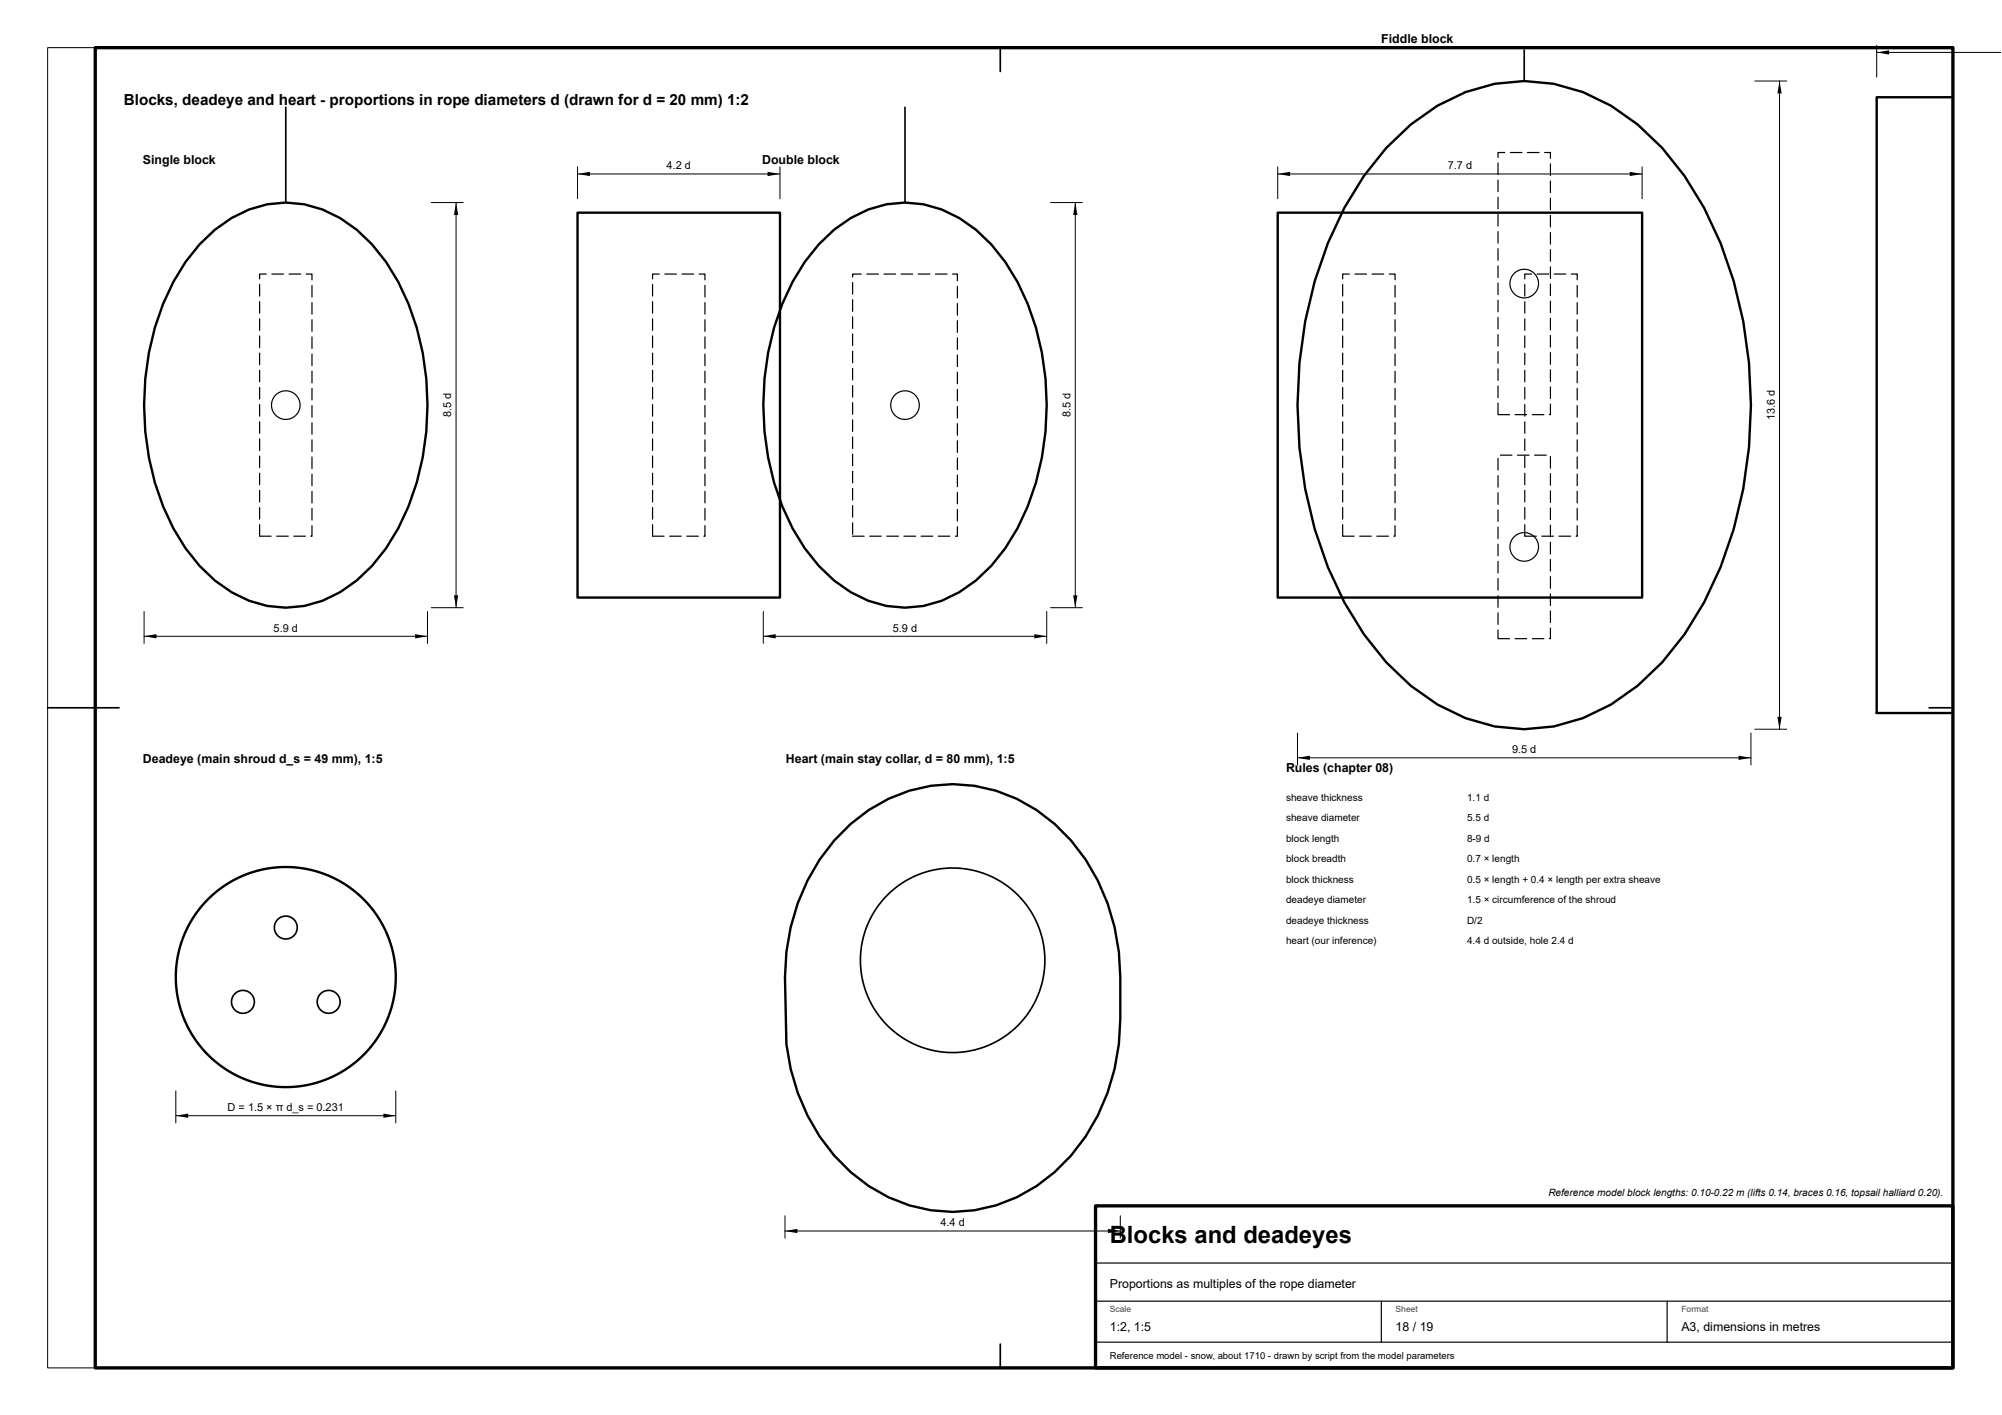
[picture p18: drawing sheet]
<svg xmlns="http://www.w3.org/2000/svg" width="420mm" height="297mm" viewBox="0 0 420 297" stroke-linecap="round" stroke-linejoin="round" font-family="sans-serif">
<defs><g id="words">
<text font-size="5" x="232.9" y="260.9">Blocks and deadeyes</text>
<text font-size="3.2" x="26" y="22">Blocks, deadeye and heart - proportions in rope diameters d (drawn for d = 20 mm) 1:2</text>
<g font-size="2.6">
<text x="289.9" y="9">Fiddle block</text>
<text x="30" y="34.5">Single block</text>
<text x="160" y="34.5">Double block</text>
<text x="30" y="160.1">Deadeye (main shroud d_s = 49 mm), 1:5</text>
<text x="165" y="160.1">Heart (main stay collar, d = 80 mm), 1:5</text>
<text x="269.9" y="162.1">Rules (chapter 08)</text>
<text x="232.9" y="270.3">Proportions as multiples of the rope diameter</text>
<text x="232.9" y="279.4">1:2, 1:5</text>
<text x="292.9" y="279.4">18 / 19</text>
<text x="352.9" y="279.4">A3, dimensions in metres</text>
</g>
<g font-size="2.3">
<text x="139.9" y="35.5">4.2 d</text>
<text x="303.9" y="35.5">7.7 d</text>
<text x="94.7" y="87.6" transform="rotate(-90 94.7 87.6)">8.5 d</text>
<text x="224.7" y="87.6" transform="rotate(-90 224.7 87.6)">8.5 d</text>
<text x="372.5" y="88.2" transform="rotate(-90 372.5 88.2)">13.6 d</text>
<text x="57.4" y="132.6">5.9 d</text>
<text x="187.4" y="132.6">5.9 d</text>
<text x="317.4" y="158.1">9.5 d</text>
<text x="47.8" y="233.2">D = 1.5 × π d_s = 0.231</text>
<text x="197.4" y="257.4">4.4 d</text>
</g>
<g font-size="2.1">
<text x="269.9" y="168.1">sheave thickness</text>
<text x="269.9" y="172.4">sheave diameter</text>
<text x="307.9" y="168.1">1.1 d</text>
<text x="307.9" y="172.4">5.5 d</text>
<text x="269.9" y="176.7">block length</text>
<text x="307.9" y="176.7">8-9 d</text>
<text x="269.9" y="181">block breadth</text>
<text x="269.9" y="185.3">block thickness</text>
<text x="307.9" y="181">0.7 × length</text>
<text x="307.9" y="185.3">0.5 × length + 0.4 × length per extra sheave</text>
<text x="269.9" y="189.6">deadeye diameter</text>
<text x="307.9" y="189.6">1.5 × circumference of the shroud</text>
<text x="269.9" y="193.9">deadeye thickness</text>
<text x="307.9" y="193.9">D/2</text>
<text x="269.9" y="198.2">heart (our inference)</text>
<text x="307.9" y="198.2">4.4 d outside, hole 2.4 d</text>
<text x="325" y="251.1">Reference model block lengths: 0.10-0.22 m (lifts 0.14, braces 0.16, topsail halliard 0.20).</text>
</g>
<text font-size="2" x="232.9" y="285.3">Reference model - snow, about 1710 - drawn by script from the model parameters</text>
<g font-size="1.8" fill="#444">
<text x="232.9" y="275.3">Scale</text>
<text x="292.9" y="275.3">Sheet</text>
<text x="352.9" y="275.3">Format</text>
</g>
</g></defs>
<g fill="none" stroke="#000" stroke-width=".5">
<path d="M290.9 31.1a41.6 41.6 0 0 1 22.8-13.5 34.7 34.7 0 0 1 24.4 4.6 54.2 54.2 0 0 1 19.6 21.4 91.3 91.3 0 0 1 8.2 59 78.8 78.8 0 0 1-12.3 30.5 47.2 47.2 0 0 1-21.4 17.6 34.3 34.3 0 0 1-30.5-2.8 54.2 54.2 0 0 1-19.5-21.4 91.3 91.3 0 0 1-8.2-59.1 78.8 78.8 0 0 1 12.3-30.5zM409.9 20.4h-16v129.3h16M41.9 51.3a25.2 25.2 0 0 1 18.1-8.8 24.3 24.3 0 0 1 18.1 8.8 48.9 48.9 0 0 1 11.4 28.2 56.5 56.5 0 0 1-5.9 31.4 33.8 33.8 0 0 1-12.2 13.4 21.6 21.6 0 0 1-22.8 0 33.8 33.8 0 0 1-12.2-13.4 57.5 57.5 0 0 1 0-51.7l2.6-4.2zM121.2 44.6h42.5v80.8h-42.5zM171.8 51.3a25.2 25.2 0 0 1 18.2-8.8 24.3 24.3 0 0 1 18.1 8.8 48.9 48.9 0 0 1 11.3 28.2 56.5 56.5 0 0 1-5.9 31.4 33.8 33.8 0 0 1-12.2 13.4 21.6 21.6 0 0 1-22.7 0 33.8 33.8 0 0 1-12.2-13.4 57.5 57.5 0 0 1 0-51.7l2.5-4.2zM268.2 44.6h76.5v80.8h-76.5zM178.5 173a31.6 31.6 0 0 1 42.9 0 42.7 42.7 0 0 1 13.7 32.1v8.8a43.2 43.2 0 0 1-13.7 32.1 31.6 31.6 0 0 1-42.9 0 42.2 42.2 0 0 1-13.4-26.8l-.3-14.1a43.2 43.2 0 0 1 13.7-32.1z"/>
<circle cx="60" cy="205.1" r="23.1"/>
</g>
<g fill="#000">
<path d="M373.5 17l.5 2.6h-.9zM393.9 11l2.6-.4v.9zM121.2 36.5l2.6-.4v.9zM161.1 36.1l2.6 .4-2.6 .5zM268.2 36.5l2.6-.4v.9zM342.1 36.1l2.6 .4-2.6 .5zM95.7 42.5l.5 2.6h-.9zM225.7 42.5l.4 2.6h-.9zM30.2 133.6l2.6-.5v.9zM87.1 133.1l2.6 .5-2.6 .4zM95.3 125h.9l-.5 2.6zM160.2 133.6l2.6-.5v.9z"/>
<path d="M217.1 133.1l2.6 .5-2.6 .4zM225.2 125h.9l-.4 2.6zM272.3 159.1l2.6-.5v.9zM364.9 158.6l2.6 .5-2.6 .4zM373.1 150.5h.9l-.5 2.6zM36.9 234.2l2.6-.5v.9zM80.5 233.7l2.6 .5-2.6 .4zM164.8 258.4l2.6-.5v.9zM232.5 257.9l2.6 .5-2.6 .4z"/>
<path d="M317.9 86.9h2.5l.1 .1-.1 .2h-2.4zM321.5 86.9h2.5l.1 .1-.1 .2h-2.4zM325.3 84.7l.2 .1v2.2l-.3 .2v-.3h.2v.1h-.1zM325.3 81.1l.2 .1v2.4l-.1 .2-.1-.2zM325.3 77.5l.2 .1v2.4l-.1 .2-.1-.2zM325.3 73.9l.2 .1v2.4l-.1 .2-.1-.2zM325.3 70.3l.2 .1v2.4l-.1 .2-.1-.2zM325.3 66.7l.2 .1v2.4l-.1 .2-.1-.2zM325.3 63.1l.2 .1v2.4l-.1 .2-.1-.2zM325.3 59.5l.2 .1v2.4l-.1 .2-.1-.2zM325.3 55.9l.2 .1v2.4l-.1 .2-.1-.2zM325.3 52.3l.2 .1v2.4l-.1 .1-.1-.1zM325.3 48.7l.2 .1v2.4l-.1 .1-.1-.1zM325.3 45.1l.2 .1v2.4l-.1 .1-.1-.1zM325.3 41.5l.2 .1v2.4l-.1 .1-.1-.1zM325.3 37.9l.2 .1v2.4l-.1 .1-.1-.1zM325.3 34.3l.2 .1v2.4l-.1 .1-.1-.1zM324.1 31.9h1.4v1.4l-.2-.1v-1.2h.1v.1h-1.2zM320.5 31.9h2.5l.1 .1-.1 .1h-2.4zM316.9 31.9h2.5l.1 .1-.1 .1h-2.4zM314.3 31.9h1.5l.1 .1-.1 .1h-1.4v-.1h.1v1l-.1 .1-.1-.1zM314.3 34.1l.2 .1v2.4l-.1 .1-.1-.1zM314.3 37.7l.2 .1v2.4l-.1 .1-.1-.1zM314.3 41.3l.2 .1v2.4l-.1 .1-.1-.1zM314.3 44.9l.2 .1v2.4l-.1 .1-.1-.1zM314.3 48.5l.2 .1v2.4l-.1 .1-.1-.1zM314.3 52.1l.2 .1v2.4l-.1 .1-.1-.1zM314.3 55.7l.2 .1v2.4l-.1 .2-.1-.2zM314.3 59.3l.2 .1v2.4l-.1 .2-.1-.2zM314.3 62.9l.2 .1v2.4l-.1 .2-.1-.2zM314.3 66.5l.2 .1v2.4l-.1 .2-.1-.2zM314.3 70.1l.2 .1v2.4l-.1 .2-.1-.2zM314.3 73.7l.2 .1v2.4l-.1 .2-.1-.2zM314.3 77.3l.2 .1v2.4l-.1 .2-.1-.2zM314.3 80.9l.2 .1v2.4l-.1 .2-.1-.2zM314.3 84.5l.2 .1v2.4h-.1v-.1h2.4l.1 .2h-2.6z"/>
<path d="M58 112.5l2.5-.1 .1 .1-.1 .2h-2.4zM61.6 112.5l2.5-.1 .1 .1-.1 .2h-2.4zM65.4 110.3h.2v2.2l-.3 .2-.1-.3h.3v.1h-.1zM65.4 106.7h.2v2.4l-.1 .2-.1-.2zM65.4 103.1h.2v2.4l-.1 .2-.1-.2zM65.4 99.5h.2v2.4l-.1 .2-.1-.2zM65.4 95.9h.2v2.4l-.1 .2-.1-.2zM65.4 92.3h.2v2.4l-.1 .2-.1-.2zM65.4 88.6l.2 .1v2.4l-.1 .2-.1-.2zM65.4 85l.2 .1v2.4l-.1 .2-.1-.2zM65.4 81.4l.2 .1v2.4l-.1 .2-.1-.2zM65.4 77.8l.2 .1v2.4l-.1 .2-.1-.2zM65.4 74.2l.2 .1v2.4l-.1 .2-.1-.2zM65.4 70.6l.2 .1v2.4l-.1 .2-.1-.2zM65.4 67l.2 .1v2.4l-.1 .2-.1-.2zM65.4 63.4l.2 .1v2.4l-.1 .2-.1-.2zM65.4 59.8l.2 .1v2.4l-.1 .2-.1-.2zM64.2 57.4h1.4v1.4l-.2-.1v-1.2h.1v.1h-1.2zM60.6 57.4h2.5l.1 .1-.1 .1h-2.4zM57 57.4h2.5l.1 .1-.1 .1h-2.4zM54.4 57.4h1.5l.1 .1-.1 .1h-1.4v-.1h.1v1l-.1 .2-.1-.2zM54.4 59.6l.2 .1v2.4l-.1 .2-.1-.2zM54.4 63.2l.2 .1v2.4l-.1 .2-.1-.2zM54.4 66.8l.2 .1v2.4l-.1 .2-.1-.2zM54.4 70.4l.2 .1v2.4l-.1 .2-.1-.2zM54.4 74l.2 .1v2.4l-.1 .2-.1-.2zM54.4 77.6l.2 .1v2.4l-.1 .2-.1-.2zM54.4 81.2l.2 .1v2.4l-.1 .2-.1-.2zM54.4 84.8l.2 .1v2.4l-.1 .2-.1-.2zM54.4 88.4l.2 .1v2.4l-.1 .2-.1-.2zM54.4 92.1h.2v2.4l-.1 .2-.1-.2zM54.4 95.7h.2v2.4l-.1 .2-.1-.2zM54.4 99.3h.2v2.4l-.1 .2-.1-.2zM54.4 102.9h.2v2.4l-.1 .2-.1-.2zM54.4 106.5h.2v2.4l-.1 .2-.1-.2zM54.4 110.1h.2v2.4h-.1v-.1h2.4l.1 .2h-2.6z"/>
<path d="M140.5 112.5l2.5-.1 .1 .1-.1 .2h-2.4zM144.1 112.5l2.5-.1 .1 .1-.1 .2h-2.4zM147.9 110.3h.2v2.2l-.3 .2-.1-.3h.3v.1h-.2zM147.9 106.7h.2v2.4l-.1 .2-.2-.2zM147.9 103.1h.2v2.4l-.1 .2-.2-.2zM147.9 99.5h.2v2.4l-.1 .2-.2-.2zM147.9 95.9h.2v2.4l-.1 .2-.2-.2zM147.9 92.3h.2v2.4l-.1 .2-.2-.2zM147.9 88.6l.2 .1v2.4l-.1 .2-.2-.2zM147.9 85l.2 .1v2.4l-.1 .2-.2-.2zM147.9 81.4l.2 .1v2.4l-.1 .2-.2-.2zM147.9 77.8l.2 .1v2.4l-.1 .2-.2-.2zM147.9 74.2l.2 .1v2.4l-.1 .2-.2-.2zM147.9 70.6l.2 .1v2.4l-.1 .2-.2-.2zM147.9 67l.2 .1v2.4l-.1 .2-.2-.2zM147.9 63.4l.2 .1v2.4l-.1 .2-.2-.2zM147.9 59.8l.2 .1v2.4l-.1 .2-.2-.2zM146.7 57.4h1.4v1.4l-.3-.1v-1.2h.2v.1h-1.2zM143.1 57.4h2.5l.1 .1-.1 .1h-2.4zM139.5 57.4h2.5l.1 .1-.1 .1h-2.4zM136.9 57.4h1.5l.1 .1-.1 .1h-1.4v-.1h.1v1l-.1 .2-.2-.2zM136.9 59.6l.2 .1v2.4l-.1 .2-.2-.2zM136.9 63.2l.2 .1v2.4l-.1 .2-.2-.2zM136.9 66.8l.2 .1v2.4l-.1 .2-.2-.2zM136.9 70.4l.2 .1v2.4l-.1 .2-.2-.2zM136.9 74l.2 .1v2.4l-.1 .2-.2-.2zM136.9 77.6l.2 .1v2.4l-.1 .2-.2-.2zM136.9 81.2l.2 .1v2.4l-.1 .2-.2-.2zM136.9 84.8l.2 .1v2.4l-.1 .2-.2-.2zM136.9 88.4l.2 .1v2.4l-.1 .2-.2-.2zM136.9 92.1h.2v2.4l-.1 .2-.2-.2zM136.9 95.7h.2v2.4l-.1 .2-.2-.2zM136.9 99.3h.2v2.4l-.1 .2-.2-.2zM136.9 102.9h.2v2.4l-.1 .2-.2-.2zM136.9 106.5h.2v2.4l-.1 .2-.2-.2zM136.9 110.1h.2v2.4h-.1v-.1h2.4l.1 .2h-2.6z"/>
<path d="M182.5 112.5l2.5-.1 .1 .1-.1 .2h-2.4zM186.1 112.5l2.5-.1 .1 .1-.1 .2h-2.4zM189.7 112.5l2.5-.1 .1 .1-.1 .2h-2.4zM193.3 112.5l2.5-.1 .1 .1-.1 .2h-2.4zM196.9 112.5l2.4-.1 .2 .1-.2 .2h-2.3zM200.9 110.5h.2v2l-.6 .2v-.3h.4v.1h-.1zM200.9 106.9h.2v2.4l-.2 .2-.1-.2zM200.9 103.3h.2v2.4l-.2 .2-.1-.2zM200.9 99.7h.2v2.4l-.2 .2-.1-.2zM200.9 96.1h.2v2.4l-.2 .2-.1-.2zM200.9 92.5h.2v2.4l-.2 .2-.1-.2zM200.9 88.8l.2 .1v2.4l-.2 .2-.1-.2zM200.9 85.2l.2 .1v2.4l-.2 .2-.1-.2zM200.9 81.6l.2 .1v2.4l-.2 .2-.1-.2zM200.9 78l.2 .1v2.4l-.2 .2-.1-.2zM200.9 74.4l.2 .1v2.4l-.2 .2-.1-.2zM200.9 70.8l.2 .1v2.4l-.2 .2-.1-.2zM200.9 67.2l.2 .1v2.4l-.2 .2-.1-.2zM200.9 63.6l.2 .1v2.4l-.2 .2-.1-.2zM200.9 60l.2 .1v2.4l-.2 .2-.1-.2zM199.9 57.4h1.1v1.6l-.2-.1v-1.4h.1v.1h-1zM196.3 57.4h2.4l.2 .1-.2 .1h-2.3zM192.7 57.4h2.5l.1 .1-.1 .1h-2.4zM189.1 57.4h2.5l.1 .1-.1 .1h-2.4zM185.5 57.4h2.5l.1 .1-.1 .1h-2.4zM181.9 57.4h2.5l.1 .1-.1 .1h-2.4zM178.9 57.4h1.9l.1 .1-.1 .1h-1.8v-.1h.1l-.1 .8-.2-.2zM178.9 59.2l.2 .1v2.4l-.1 .2-.2-.2zM178.9 62.8l.2 .1v2.4l-.1 .2-.2-.2zM178.9 66.4l.2 .1v2.4l-.1 .2-.2-.2zM178.9 70l.2 .1v2.4l-.1 .2-.2-.2zM178.9 73.6l.2 .1v2.4l-.1 .2-.2-.2zM178.9 77.2l.2 .1v2.4l-.1 .2-.2-.2zM178.9 80.8l.2 .1v2.4l-.1 .2-.2-.2zM178.9 84.4l.2 .1v2.4l-.1 .2-.2-.2zM178.9 88l.2 .1v2.4l-.1 .2-.2-.2zM178.9 91.7h.2v2.4l-.1 .2-.2-.2zM178.9 95.3h.2v2.4l-.1 .2-.2-.2zM178.9 98.9h.2v2.4l-.1 .2-.2-.2zM178.9 102.5h.2v2.4l-.1 .2-.2-.2zM178.9 106.1h.2v2.4l-.1 .2-.2-.2zM178.9 109.7h.2v2.4l-.1 .2-.2-.2zM178.9 112.5l2.5-.1 .1 .1-.1 .2h-2.4z"/>
<path d="M285.3 112.5l2.5-.1 .1 .1-.1 .2h-2.4zM288.9 112.5l2.5-.1 .1 .1-.1 .2h-2.4zM292.7 110.3h.2v2.2l-.3 .2v-.3h.2v.1h-.1zM292.7 106.7h.2v2.4l-.1 .2-.1-.2zM292.7 103.1h.2v2.4l-.1 .2-.1-.2zM292.7 99.5h.2v2.4l-.1 .2-.1-.2zM292.7 95.9h.2v2.4l-.1 .2-.1-.2zM292.7 92.3h.2v2.4l-.1 .2-.1-.2zM292.7 88.6l.2 .1v2.4l-.1 .2-.1-.2zM292.7 85l.2 .1v2.4l-.1 .2-.1-.2zM292.7 81.4l.2 .1v2.4l-.1 .2-.1-.2zM292.7 77.8l.2 .1v2.4l-.1 .2-.1-.2zM292.7 74.2l.2 .1v2.4l-.1 .2-.1-.2zM292.7 70.6l.2 .1v2.4l-.1 .2-.1-.2zM292.7 67l.2 .1v2.4l-.1 .2-.1-.2zM292.7 63.4l.2 .1v2.4l-.1 .2-.1-.2zM292.7 59.8l.2 .1v2.4l-.1 .2-.1-.2zM291.5 57.4h1.4v1.4l-.2-.1v-1.2h.1v.1h-1.2zM287.9 57.4h2.5l.1 .1-.1 .1h-2.4zM284.3 57.4h2.5l.1 .1-.1 .1h-2.4zM281.7 57.4h1.5l.1 .1-.1 .1h-1.4v-.1h.1v1l-.1 .2-.1-.2zM281.7 59.6l.2 .1v2.4l-.1 .2-.1-.2zM281.7 63.2l.2 .1v2.4l-.1 .2-.1-.2zM281.7 66.8l.2 .1v2.4l-.1 .2-.1-.2zM281.7 70.4l.2 .1v2.4l-.1 .2-.1-.2zM281.7 74l.2 .1v2.4l-.1 .2-.1-.2zM281.7 77.6l.2 .1v2.4l-.1 .2-.1-.2zM281.7 81.2l.2 .1v2.4l-.1 .2-.1-.2zM281.7 84.8l.2 .1v2.4l-.1 .2-.1-.2zM281.7 88.4l.2 .1v2.4l-.1 .2-.1-.2zM281.7 92.1h.2v2.4l-.1 .2-.1-.2zM281.7 95.7h.2v2.4l-.1 .2-.1-.2zM281.7 99.3h.2v2.4l-.1 .2-.1-.2zM281.7 102.9h.2v2.4l-.1 .2-.1-.2zM281.7 106.5h.2v2.4l-.1 .2-.1-.2zM281.7 110.1h.2v2.4h-.1v-.1h2.4l.1 .2h-2.6z"/>
<path d="M323.5 112.5l2.5-.1 .2 .1-.2 .2h-2.4zM327.1 112.5l2.5-.1 .2 .1-.2 .2h-2.4zM330.9 110.3h.3v2.2l-.4 .2v-.3h.2v.1h-.1zM330.9 106.7h.3v2.4l-.2 .2-.1-.2zM330.9 103.1h.3v2.4l-.2 .2-.1-.2zM330.9 99.5h.3v2.4l-.2 .2-.1-.2zM330.9 95.9h.3v2.4l-.2 .2-.1-.2zM330.9 92.3h.3v2.4l-.2 .2-.1-.2zM330.9 88.6l.3 .1v2.4l-.2 .2-.1-.2zM330.9 85l.3 .1v2.4l-.2 .2-.1-.2zM330.9 81.4l.3 .1v2.4l-.2 .2-.1-.2zM330.9 77.8l.3 .1v2.4l-.2 .2-.1-.2zM330.9 74.2l.3 .1v2.4l-.2 .2-.1-.2zM330.9 70.6l.3 .1v2.4l-.2 .2-.1-.2zM330.9 67l.3 .1v2.4l-.2 .2-.1-.2zM330.9 63.4l.3 .1v2.4l-.2 .2-.1-.2zM330.9 59.8l.3 .1v2.4l-.2 .2-.1-.2zM329.7 57.4h1.4v1.4l-.2-.1v-1.2h.1v.1h-1.2zM326.1 57.4h2.5l.2 .1-.2 .1h-2.4zM322.5 57.4h2.5l.2 .1-.2 .1h-2.4zM320 57.4h1.4l.2 .1-.2 .1h-1.4v-.1h.2v1l-.2 .2-.1-.2zM320 59.6l.2 .1v2.4l-.2 .2-.1-.2zM320 63.2l.2 .1v2.4l-.2 .2-.1-.2zM320 66.8l.2 .1v2.4l-.2 .2-.1-.2zM320 70.4l.2 .1v2.4l-.2 .2-.1-.2zM320 74l.2 .1v2.4l-.2 .2-.1-.2zM320 77.6l.2 .1v2.4l-.2 .2-.1-.2zM320 81.2l.2 .1v2.4l-.2 .2-.1-.2zM320 84.8l.2 .1v2.4l-.2 .2-.1-.2zM320 88.4l.2 .1v2.4l-.2 .2-.1-.2zM320 92.1h.2v2.4l-.2 .2-.1-.2zM320 95.7h.2v2.4l-.2 .2-.1-.2zM320 99.3h.2v2.4l-.2 .2-.1-.2zM320 102.9h.2v2.4l-.2 .2-.1-.2zM320 106.5h.2v2.4l-.2 .2-.1-.2zM320 110.1h.2v2.4h-.2v-.1h2.4l.1 .2h-2.5z"/>
<path d="M317.9 134l2.5-.1 .1 .2-.1 .1h-2.4zM321.5 134l2.5-.1 .1 .2-.1 .1h-2.4zM325.3 131.8l.2 .1v2.2l-.3 .1v-.3h.2v.2h-.1zM325.3 128.2l.2 .1v2.4l-.1 .1-.1-.1zM325.3 124.6l.2 .1v2.4l-.1 .1-.1-.1zM325.3 121l.2 .1v2.4l-.1 .1-.1-.1zM325.3 117.4l.2 .1v2.4l-.1 .1-.1-.1zM325.3 113.8h.2v2.4l-.1 .2-.1-.2zM325.3 110.2h.2v2.4l-.1 .2-.1-.2zM325.3 106.6h.2v2.4l-.1 .2-.1-.2zM325.3 103h.2v2.4l-.1 .2-.1-.2zM325.3 99.4h.2v2.4l-.1 .2-.1-.2zM325.3 95.8h.2v2.4l-.1 .2-.1-.2zM322 95.5l2.5-.1 .1 .1-.1 .2h-2.4zM318.4 95.5l2.5-.1 .1 .1-.1 .2h-2.4zM314.8 95.5l2.5-.1 .1 .1-.1 .2h-2.4zM314.3 96.2h.2v2.4l-.1 .2-.1-.2zM314.3 99.8h.2v2.4l-.1 .2-.1-.2zM314.3 103.4h.2v2.4l-.1 .2-.1-.2zM314.3 107h.2v2.4l-.1 .2-.1-.2zM314.3 110.6h.2v2.4l-.1 .2-.1-.2zM314.3 114.2h.2v2.5l-.1 .1-.1-.1zM314.3 117.8l.2 .1v2.4l-.1 .1-.1-.1zM314.3 121.4l.2 .1v2.4l-.1 .1-.1-.1zM314.3 125l.2 .1v2.4l-.1 .1-.1-.1zM314.3 128.6l.2 .1v2.4l-.1 .1-.1-.1zM314.3 132.2l.2 .1v1.8h-.1v-.2h2.4l.1 .2h-2.6z"/>
</g>
<g fill="none" stroke="#000" stroke-width=".25">
<path d="M229.9 265.1h180M229.9 273.1h180M289.9 273.1v8.6M349.9 273.1v8.6M229.9 281.7h180"/>
<circle cx="319.9" cy="59.5" r="3"/>
<circle cx="60" cy="85" r="3"/>
<circle cx="190" cy="85" r="3"/>
<circle cx="319.9" cy="114.8" r="3"/>
</g>
<g fill="none" stroke="#000" stroke-width=".35">
<path d="M209.9 10v5M319.9 10.5v6.5M60 22.5v20M190 22.5v20M10 148.6h15M404.9 148.6h5M209.9 282.1v5"/>
<circle cx="60" cy="194.7" r="2.4"/>
<circle cx="51" cy="210.3" r="2.4"/>
<circle cx="69" cy="210.3" r="2.4"/>
<circle cx="199.9" cy="201.6" r="19.4"/>
</g>
<g fill="none" stroke="#000" stroke-width=".21">
<path d="M10 10h399.9v277.1h-399.9zM368.3 17h6.7M373.5 17v136.1M393.9 9.5v6.7M393.9 11h26M121.2 35v6.7M121.2 36.5h42.5M163.7 35v6.7M268.2 36.5h76.5M268.2 35v6.7M344.7 35v6.7M90.5 42.5h6.7"/>
<path d="M95.7 42.5v85.1M220.5 42.5h6.7M225.7 42.5v85.1M30.2 128.4v6.7M30.2 133.6h59.5M89.7 128.4v6.7M90.5 127.6h6.7M160.2 133.6h59.5M160.2 128.4v6.7M219.7 128.4v6.7M220.5 127.6h6.7M272.3 153.9v6.7"/>
<path d="M272.3 159.1h95.2M367.5 153.9v6.7M368.3 153.1h6.7M36.9 229v6.7M36.9 234.2h46.2M83.1 229v6.7M164.8 255.2v4.7M164.8 258.4h70.3M235.1 255.2v4.7"/>
</g>
<path d="M20 10h389.9v277.1h-389.9zM229.9 253.1h180v34h-180z" fill="none" stroke="#000" stroke-width=".7"/>
<use href="#words"/>
</svg>
